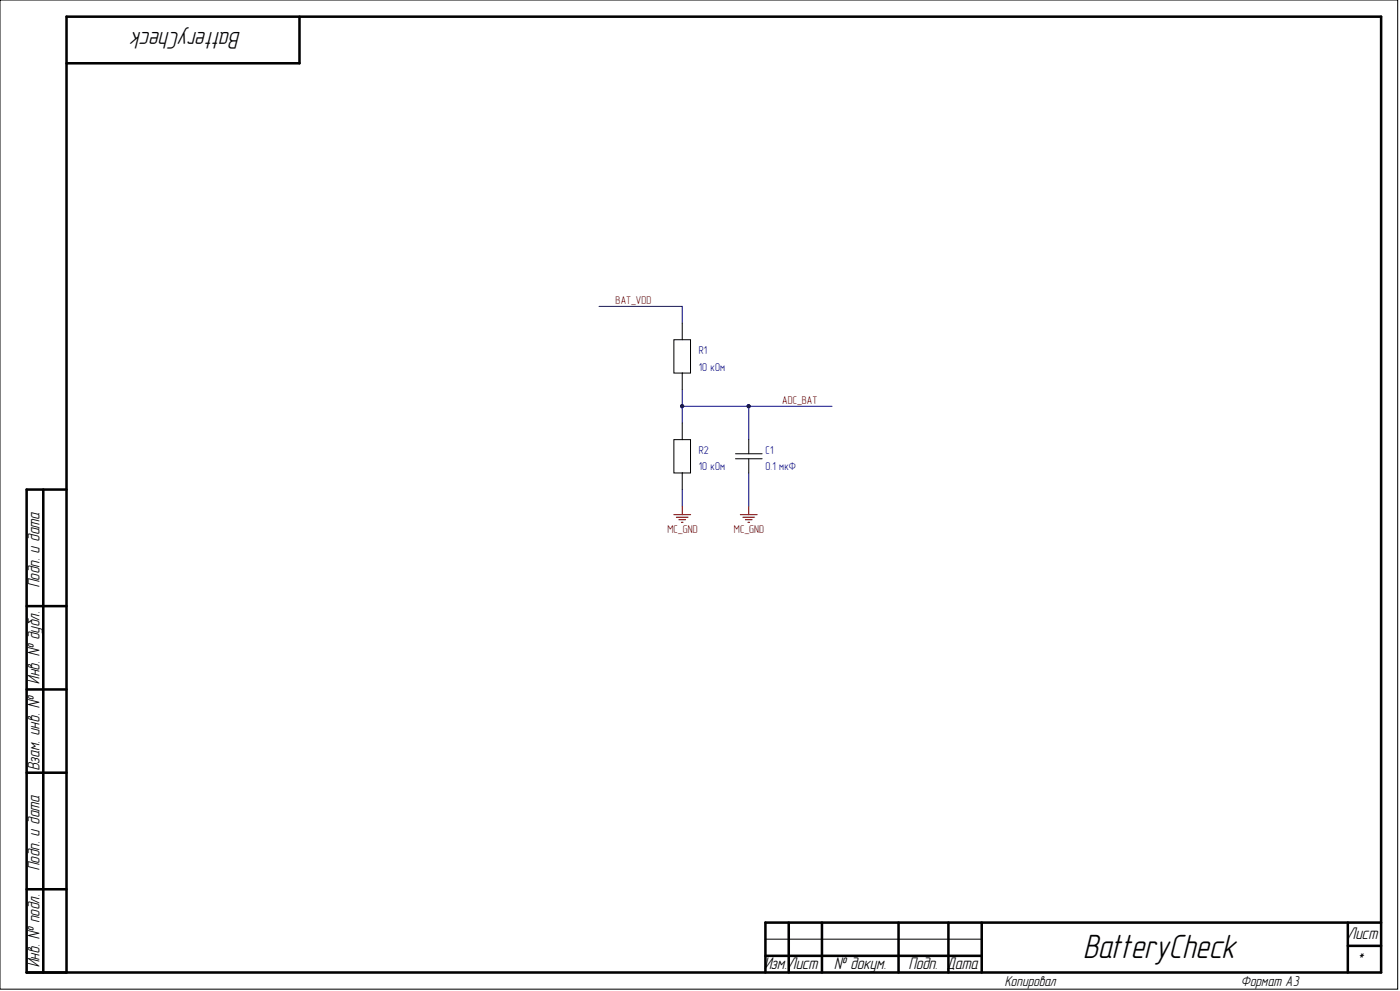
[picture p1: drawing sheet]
<svg xmlns="http://www.w3.org/2000/svg" width="420mm" height="297mm" viewBox="0 0 420 297" stroke-linecap="round" stroke-linejoin="round" font-family="sans-serif">
<defs><g id="words">
<text font-size="10.1" x="325.2" y="287.3">BatteryCheck</text>
<text font-size="7.3" x="71.9" y="9.6" transform="rotate(-180 71.9 9.6)">BatteryCheck</text>
<g font-size="5.1">
<text x="11.8" y="176.1" transform="rotate(-90 11.8 176.1)">Подп. и дата</text>
<text x="11.8" y="205" transform="rotate(-90 11.8 205)">Инв. № дубл.</text>
<text x="11.8" y="230.9" transform="rotate(-90 11.8 230.9)">Взам. инв. №</text>
<text x="11.8" y="260.9" transform="rotate(-90 11.8 260.9)">Подп. и дата</text>
<text x="404.2" y="281.4">Лист</text>
<text x="11.8" y="289.9" transform="rotate(-90 11.8 289.9)">Инв. № подл.</text>
<text x="229.2" y="290.4">Изм.Лист</text>
<text x="250.2" y="290.4">№ докум.</text>
<text x="272.6" y="290.4">Подп. Дата</text>
<text x="407.3" y="289.4">*</text>
</g>
<g font-size="4.3">
<text x="301.4" y="295.6">Копировал</text>
<text x="372.2" y="295.6">Формат А3</text>
</g>
<g font-size="3.4" fill="#800000">
<text x="184.6" y="91.1">BAT_VDD</text>
<text x="234.5" y="121">ADC_BAT</text>
<text x="200.1" y="159.7">MC_GND</text>
<text x="220.1" y="159.7">MC_GND</text>
</g>
<g font-size="3.4" fill="#000080">
<text x="209.5" y="106.1">R1</text>
<text x="209.5" y="111.1">10 кОм</text>
<text x="209.5" y="136">R2</text>
<text x="229.6" y="136">C1</text>
<text x="209.5" y="141">10 кОм</text>
<text x="229.6" y="141">0.1 мкФ</text>
</g>
</g></defs>
<g fill="none" stroke="#000" stroke-width=".76">
<path d="M89.8 5v14h-69.9M13 146.7v144.8M19.9 146.7h-11.9v144.8h406.1v-286.5h-394.2v286.5M8 181.7h11.9M8 206.7h11.9M8 231.6h11.9M8 266.5h11.9M236.5 276.5v15M246.5 276.5v15M269.4 276.5v15M284.4 276.5v15M294.4 276.5v15"/>
<path d="M404.2 276.5v15M414.1 276.5h-184.6v15M229.5 286.5h64.9M404.2 283.5h9.9"/>
</g>
<path d="M0 0h419.1v296.5h-419.1zM204.6 96.8v5M202.1 101.8h5v10h-5zM204.6 111.8v5M202.1 131.8h5v10h-5zM204.6 126.8v5M220.5 137.5h8M220.5 136h8M224.5 131.8v4.2M224.5 137.5v4.3M204.6 141.8v4.9M229.5 281.5h64.9" fill="none" stroke="#000" stroke-width=".3"/>
<path d="M179.6 91.8h25v5M204.6 116.8v10M204.6 121.8h44.9M224.5 121.8v10M204.6 146.7v5M224.5 141.8v9.9" fill="none" stroke="#000080" stroke-width=".3"/>
<g fill="#000080" stroke="#000080" stroke-width=".3">
<circle cx="204.5" cy="121.7" r=".47"/>
<circle cx="224.5" cy="121.7" r=".47"/>
</g>
<path d="M202 154.3h5.1M202.8 155h3.6M203.6 155.8h2M204.3 156.6h.5M204.6 151.7v2.6M222 154.3h5.1M222.7 155h3.6M223.5 155.8h2M224.3 156.6h.5M224.5 151.7v2.6" fill="none" stroke="#800000" stroke-width=".3"/>
<use href="#words"/>
</svg>
